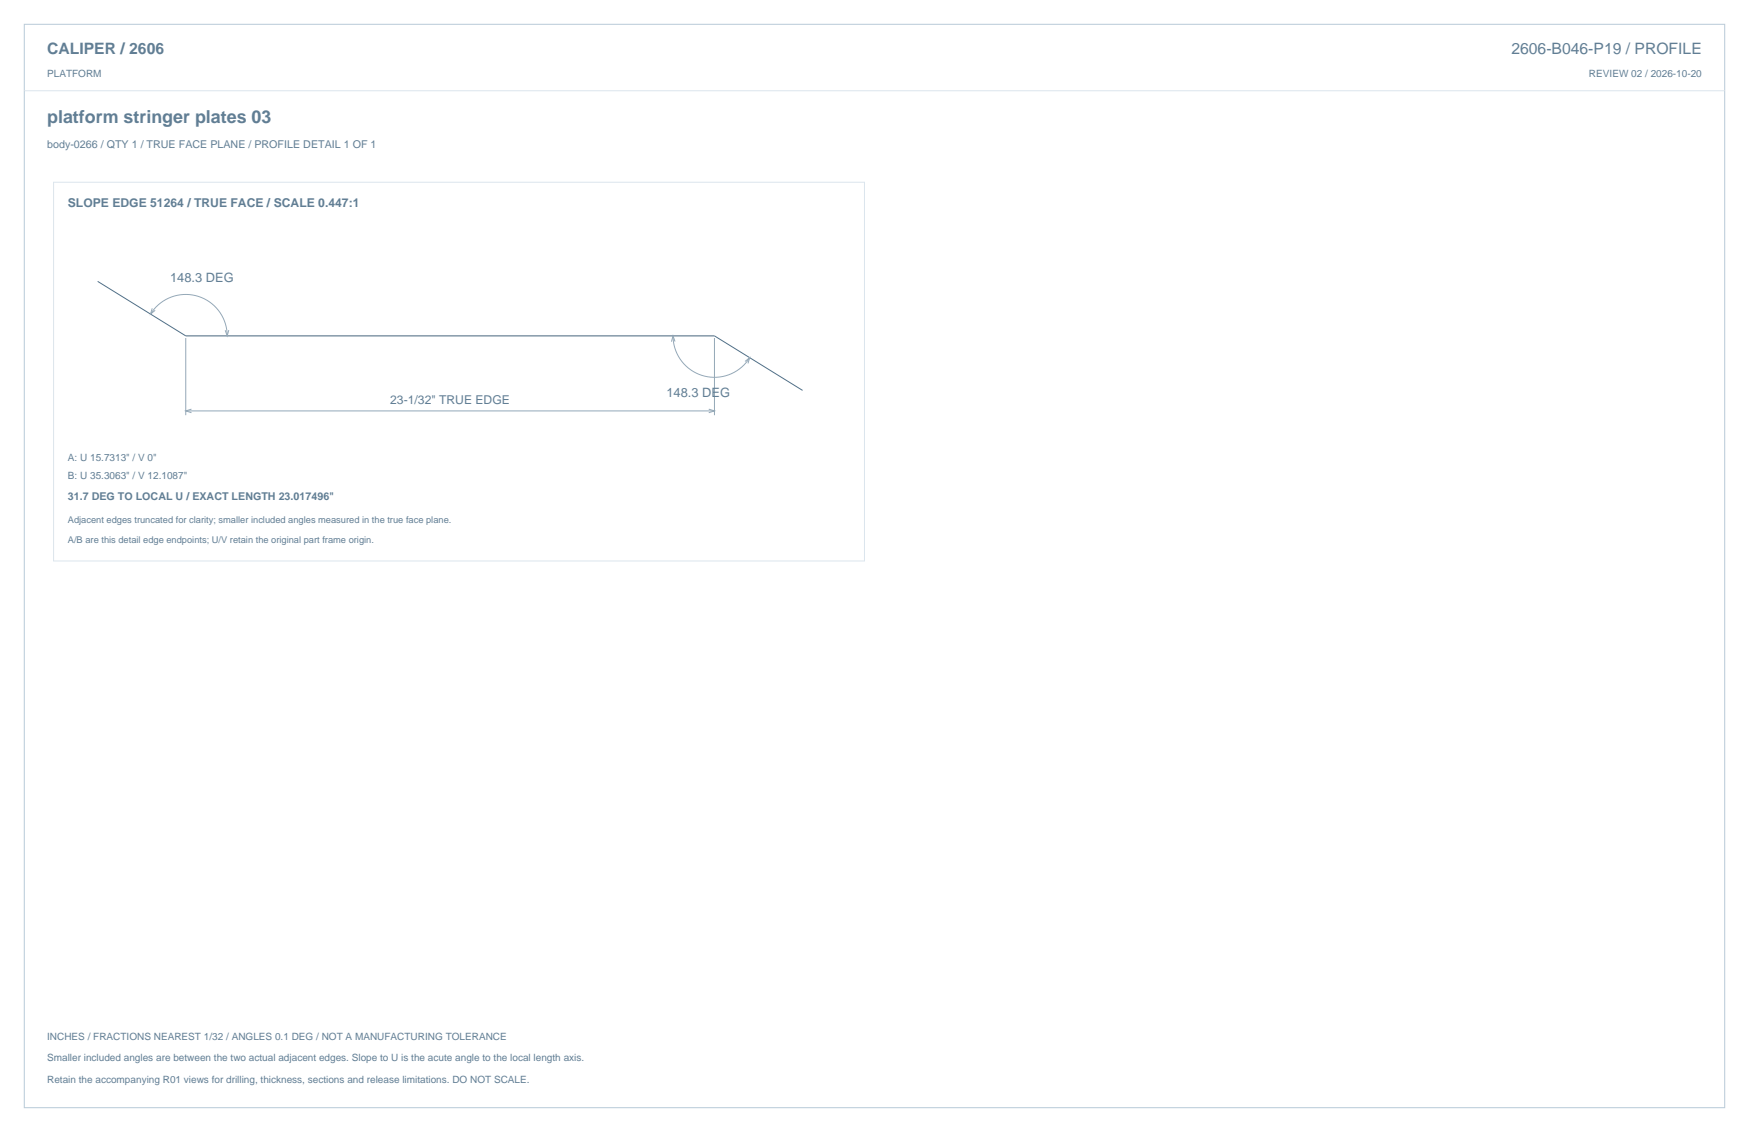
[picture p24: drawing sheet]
<svg xmlns="http://www.w3.org/2000/svg" width="864mm" height="559mm" viewBox="0 0 864 559" stroke-linecap="round" stroke-linejoin="round" font-family="sans-serif">
<defs><g id="words">
<text font-size="8.8" fill="#617e94" x="23" y="61">platform stringer plates 03</text>
<g font-size="7.8" fill="#617e94">
<text x="23" y="27">CALIPER / 2606</text>
<text x="746" y="27">2606-B046-P19 / PROFILE</text>
</g>
<g font-size="6.3" fill="#617e94">
<text x="84" y="139">148.3 DEG</text>
<text x="329" y="196">148.3 DEG</text>
</g>
<g font-size="6" fill="#617e94">
<text x="34" y="102">SLOPE EDGE 51264 / TRUE FACE / SCALE 0.447:1</text>
<text x="193" y="199">23-1/32&quot; TRUE EDGE</text>
</g>
<g font-size="5.3" fill="#617e94">
<text x="23" y="73">body-0266 / QTY 1 / TRUE FACE PLANE / PROFILE DETAIL 1 OF 1</text>
<text x="34" y="247">31.7 DEG TO LOCAL U / EXACT LENGTH 23.017496&quot;</text>
</g>
<g font-size="4.9" fill="#617e94">
<text x="23" y="38">PLATFORM</text>
<text x="785" y="38">REVIEW 02 / 2026-10-20</text>
<text x="34" y="228">A: U 15.7313&quot; / V 0&quot;</text>
<text x="34" y="236">B: U 35.3063&quot; / V 12.1087&quot;</text>
<text x="23" y="513">INCHES / FRACTIONS NEAREST 1/32 / ANGLES 0.1 DEG / NOT A MANUFACTURING TOLERANCE</text>
<text x="23" y="524">Smaller included angles are between the two actual adjacent edges. Slope to U is the acute angle to the local length axis.</text>
<text x="23" y="534">Retain the accompanying R01 views for drilling, thickness, sections and release limitations. DO NOT SCALE.</text>
</g>
<g font-size="4.6" fill="#617e94">
<text x="34" y="258">Adjacent edges truncated for clarity; smaller included angles measured in the true face plane.</text>
<text x="34" y="268">A/B are this detail edge endpoints; U/V retain the original part frame origin.</text>
</g>
</g></defs>
<path d="M12 12h840v535h-840z" fill="none" stroke="#b8cad8" stroke-width=".49"/>
<path d="M12 45h840M26 90h401v187h-401z" fill="none" stroke="#dbe5ed" stroke-width=".49"/>
<path d="M92 166h261" fill="none" stroke="#536f85" stroke-width=".53"/>
<path d="M74 155a20 20 0 0 1 23-9 20 20 0 0 1 15 20M75 152l-1 3 3-2M92 167v38M113 163l-1 3-1-3M332 166a20 20 0 0 0 15 19 20 20 0 0 0 23-8M333 169l-1-3v3M353 167v38M368 178l2-1-1 2M92 203h261M95 202l-3 1 3 1M350 202l3 1-3 1" fill="none" stroke="#93a8b9" stroke-width=".49"/>
<path d="M48 139l44 27M353 166l43 27" fill="none" stroke="#536f85" stroke-width=".49"/>
<use href="#words"/>
</svg>
